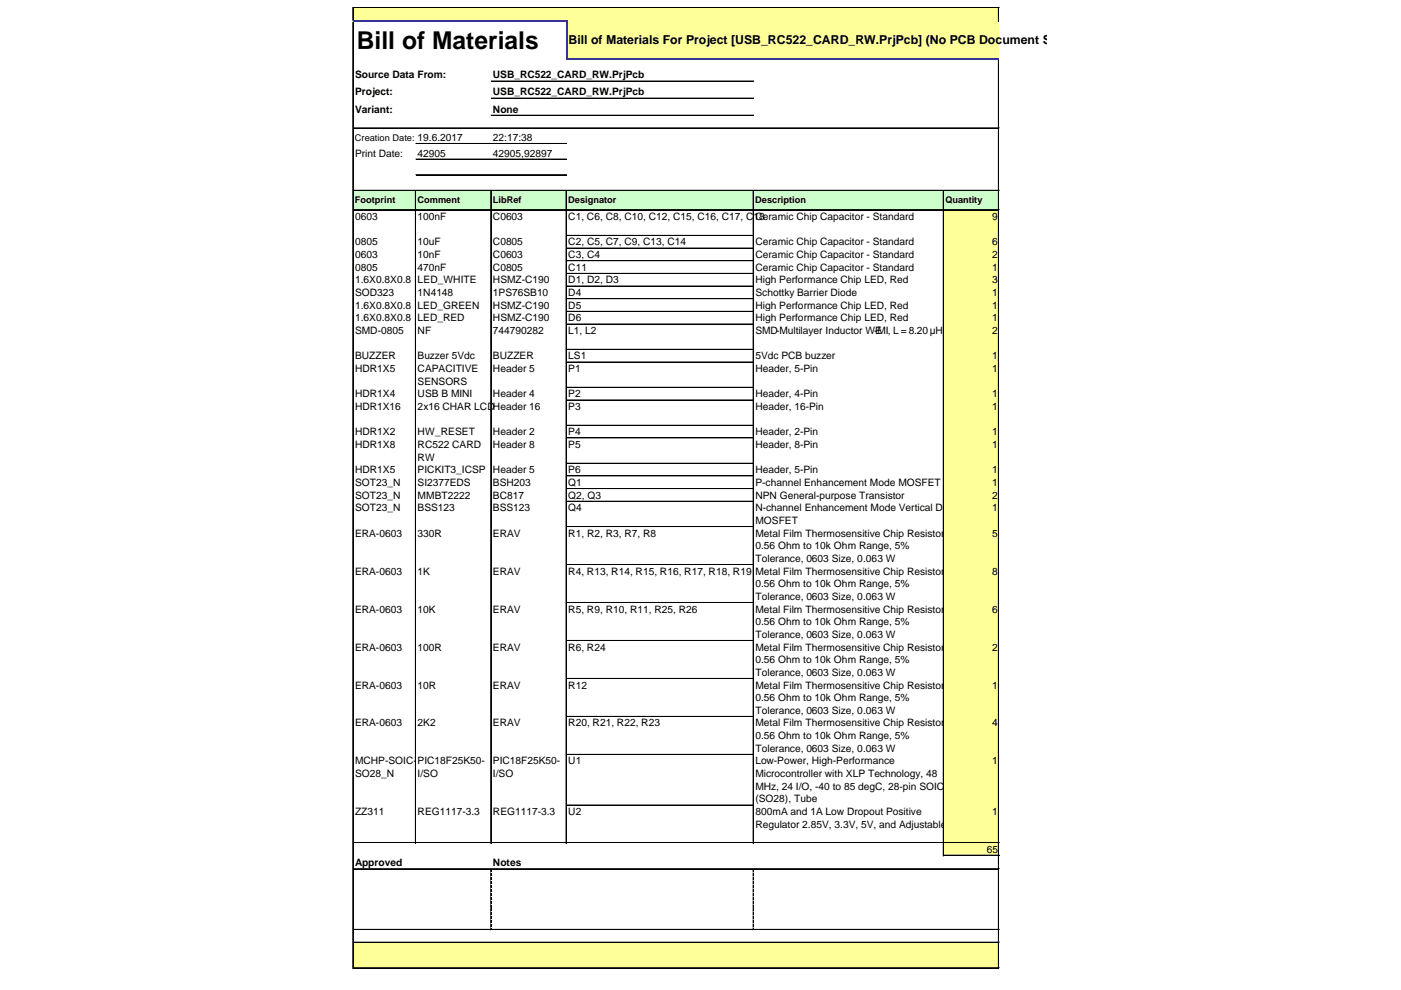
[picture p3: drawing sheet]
<svg xmlns="http://www.w3.org/2000/svg" width="297mm" height="210mm" viewBox="0 0 297 210" stroke-linecap="round" stroke-linejoin="round" font-family="sans-serif">
<defs><g id="words">
<text font-size="5.2" x="75.7" y="10.3">Bill of Materials</text>
<text font-size="2.6" x="120.5" y="9.4">Bill of Materials For Project [USB_RC522_CARD_RW.PrjPcb] (No PCB Document Selected)</text>
<g font-size="2.2">
<text x="75.3" y="16.6">Source Data From:</text>
<text x="104.5" y="16.6">USB_RC522_CARD_RW.PrjPcb</text>
<text x="75.3" y="20.2">Project:</text>
<text x="75.3" y="23.9">Variant:</text>
<text x="104.5" y="20.2">USB_RC522_CARD_RW.PrjPcb</text>
<text x="104.5" y="23.9">None</text>
<text x="104.5" y="29.9">22:17:38</text>
<text x="75.3" y="33.2">Print Date:</text>
<text x="88.6" y="33.2">42905</text>
<text x="104.5" y="33.2">42905,92897</text>
<text x="75.3" y="46.7">0603</text>
<text x="88.6" y="46.7">100nF</text>
<text x="104.5" y="46.7">C0603</text>
<text x="120.5" y="46.7">C1, C6, C8, C10, C12, C15, C16, C17, C18</text>
<text x="160.2" y="46.7">Ceramic Chip Capacitor - Standard</text>
<text x="210.3" y="46.7">9</text>
<text x="75.3" y="52">0805</text>
<text x="88.6" y="52">10uF</text>
<text x="104.5" y="52">C0805</text>
<text x="120.5" y="52">C2, C5, C7, C9, C13, C14</text>
<text x="160.2" y="52">Ceramic Chip Capacitor - Standard</text>
<text x="210.3" y="52">6</text>
<text x="75.3" y="54.7">0603</text>
<text x="75.3" y="57.4">0805</text>
<text x="88.6" y="54.7">10nF</text>
<text x="88.6" y="57.4">470nF</text>
<text x="104.5" y="54.7">C0603</text>
<text x="104.5" y="57.4">C0805</text>
<text x="120.5" y="54.7">C3, C4</text>
<text x="120.5" y="57.4">C11</text>
<text x="160.2" y="54.7">Ceramic Chip Capacitor - Standard</text>
<text x="160.2" y="57.4">Ceramic Chip Capacitor - Standard</text>
<text x="210.3" y="54.7">2</text>
<text x="210.3" y="57.4">1</text>
<text x="75.3" y="60.1">1.6X0.8X0.8</text>
<text x="75.3" y="62.8">SOD323</text>
<text x="75.3" y="65.5">1.6X0.8X0.8</text>
<text x="88.6" y="60.1">LED_WHITE</text>
<text x="88.6" y="62.8">1N4148</text>
<text x="88.6" y="65.5">LED_GREEN</text>
<text x="104.5" y="60.1">HSMZ-C190</text>
<text x="104.5" y="62.8">1PS76SB10</text>
<text x="104.5" y="65.5">HSMZ-C190</text>
<text x="120.5" y="60.1">D1, D2, D3</text>
<text x="120.5" y="62.8">D4</text>
<text x="120.5" y="65.5">D5</text>
<text x="160.2" y="60.1">High Performance Chip LED, Red</text>
<text x="160.2" y="62.8">Schottky Barrier Diode</text>
<text x="160.2" y="65.5">High Performance Chip LED, Red</text>
<text x="210.3" y="60.1">3</text>
<text x="210.3" y="62.8">1</text>
<text x="210.3" y="65.5">1</text>
<text x="75.3" y="68.2">1.6X0.8X0.8</text>
<text x="75.3" y="70.8">SMD-0805</text>
<text x="88.6" y="68.2">LED_RED</text>
<text x="88.6" y="70.8">NF</text>
<text x="104.5" y="68.2">HSMZ-C190</text>
<text x="104.5" y="70.8">744790282</text>
<text x="120.5" y="68.2">D6</text>
<text x="120.5" y="70.8">L1, L2</text>
<text x="160.2" y="68.2">High Performance Chip LED, Red</text>
<text x="160.2" y="70.8">SMD-Multilayer Inductor W-E</text>
<text x="186" y="70.8">MI, L = 8.20µH</text>
<text x="210.3" y="68.2">1</text>
<text x="210.3" y="70.8">2</text>
<text x="75.3" y="76.2">BUZZER</text>
<text x="88.6" y="76.2">Buzzer 5Vdc</text>
<text x="104.5" y="76.2">BUZZER</text>
<text x="120.5" y="76.2">LS1</text>
<text x="160.2" y="76.2">5Vdc PCB buzzer</text>
<text x="210.3" y="76.2">1</text>
<text x="75.3" y="78.9">HDR1X5</text>
<text x="88.6" y="78.9">CAPACITIVE</text>
<text x="88.6" y="81.6">SENSORS</text>
<text x="104.5" y="78.9">Header 5</text>
<text x="120.5" y="78.9">P1</text>
<text x="160.2" y="78.9">Header, 5-Pin</text>
<text x="210.3" y="78.9">1</text>
<text x="75.3" y="84.3">HDR1X4</text>
<text x="75.3" y="86.9">HDR1X16</text>
<text x="88.6" y="84.3">USB B MINI</text>
<text x="88.6" y="86.9">2x16 CHAR LCDHeader 16</text>
<text x="104.5" y="84.3">Header 4</text>
<text x="120.5" y="84.3">P2</text>
<text x="120.5" y="86.9">P3</text>
<text x="160.2" y="84.3">Header, 4-Pin</text>
<text x="160.2" y="86.9">Header, 16-Pin</text>
<text x="210.3" y="84.3">1</text>
<text x="210.3" y="86.9">1</text>
<text x="75.3" y="92.3">HDR1X2</text>
<text x="75.3" y="95">HDR1X8</text>
<text x="88.6" y="92.3">HW_RESET</text>
<text x="88.6" y="95">RC522 CARD</text>
<text x="104.5" y="92.3">Header 2</text>
<text x="104.5" y="95">Header 8</text>
<text x="120.5" y="92.3">P4</text>
<text x="120.5" y="95">P5</text>
<text x="160.2" y="92.3">Header, 2-Pin</text>
<text x="160.2" y="95">Header, 8-Pin</text>
<text x="210.3" y="92.3">1</text>
<text x="210.3" y="95">1</text>
<text x="75.3" y="100.4">HDR1X5</text>
<text x="88.6" y="97.7">RW</text>
<text x="88.6" y="100.4">PICKIT3_ICSP</text>
<text x="104.5" y="100.4">Header 5</text>
<text x="120.5" y="100.4">P6</text>
<text x="160.2" y="100.4">Header, 5-Pin</text>
<text x="210.3" y="100.4">1</text>
<text x="75.3" y="103">SOT23_N</text>
<text x="75.3" y="105.7">SOT23_N</text>
<text x="88.6" y="103">SI2377EDS</text>
<text x="88.6" y="105.7">MMBT2222</text>
<text x="104.5" y="103">BSH203</text>
<text x="104.5" y="105.7">BC817</text>
<text x="120.5" y="103">Q1</text>
<text x="120.5" y="105.7">Q2, Q3</text>
<text x="160.2" y="103">P-channel Enhancement Mode MOSFET</text>
<text x="160.2" y="105.7">NPN General-purpose Transistor</text>
<text x="210.3" y="103">1</text>
<text x="210.3" y="105.7">2</text>
<text x="75.3" y="108.4">SOT23_N</text>
<text x="75.3" y="113.8">ERA-0603</text>
<text x="88.6" y="108.4">BSS123</text>
<text x="88.6" y="113.8">330R</text>
<text x="104.5" y="108.4">BSS123</text>
<text x="104.5" y="113.8">ERAV</text>
<text x="120.5" y="108.4">Q4</text>
<text x="120.5" y="113.8">R1, R2, R3, R7, R8</text>
<text x="160.2" y="108.4">N-channel Enhancement Mode Vertical D-</text>
<text x="160.2" y="111.1">MOSFET</text>
<text x="160.2" y="113.8">Metal Film Thermosensitive Chip Resistor,</text>
<text x="210.3" y="108.4">1</text>
<text x="210.3" y="113.8">5</text>
<text x="160.2" y="116.5">0.56 Ohm to 10k Ohm Range, 5%</text>
<text x="160.2" y="119.1">Tolerance, 0603 Size, 0.063 W</text>
<text x="75.3" y="121.8">ERA-0603</text>
<text x="88.6" y="121.8">1K</text>
<text x="104.5" y="121.8">ERAV</text>
<text x="120.5" y="121.8">R4, R13, R14, R15, R16, R17, R18, R19</text>
<text x="160.2" y="121.8">Metal Film Thermosensitive Chip Resistor,</text>
<text x="160.2" y="124.5">0.56 Ohm to 10k Ohm Range, 5%</text>
<text x="210.3" y="121.8">8</text>
<text x="75.3" y="129.9">ERA-0603</text>
<text x="88.6" y="129.9">10K</text>
<text x="104.5" y="129.9">ERAV</text>
<text x="120.5" y="129.9">R5, R9, R10, R11, R25, R26</text>
<text x="160.2" y="127.2">Tolerance, 0603 Size, 0.063 W</text>
<text x="160.2" y="129.9">Metal Film Thermosensitive Chip Resistor,</text>
<text x="210.3" y="129.9">6</text>
<text x="75.3" y="137.9">ERA-0603</text>
<text x="88.6" y="137.9">100R</text>
<text x="104.5" y="137.9">ERAV</text>
<text x="120.5" y="137.9">R6, R24</text>
<text x="160.2" y="132.6">0.56 Ohm to 10k Ohm Range, 5%</text>
<text x="160.2" y="135.2">Tolerance, 0603 Size, 0.063 W</text>
<text x="160.2" y="137.9">Metal Film Thermosensitive Chip Resistor,</text>
<text x="210.3" y="137.9">2</text>
<text x="160.2" y="140.6">0.56 Ohm to 10k Ohm Range, 5%</text>
<text x="160.2" y="143.3">Tolerance, 0603 Size, 0.063 W</text>
<text x="75.3" y="146">ERA-0603</text>
<text x="88.6" y="146">10R</text>
<text x="104.5" y="146">ERAV</text>
<text x="120.5" y="146">R12</text>
<text x="160.2" y="146">Metal Film Thermosensitive Chip Resistor,</text>
<text x="160.2" y="148.7">0.56 Ohm to 10k Ohm Range, 5%</text>
<text x="210.3" y="146">1</text>
<text x="75.3" y="154">ERA-0603</text>
<text x="88.6" y="154">2K2</text>
<text x="104.5" y="154">ERAV</text>
<text x="120.5" y="154">R20, R21, R22, R23</text>
<text x="160.2" y="151.3">Tolerance, 0603 Size, 0.063 W</text>
<text x="160.2" y="154">Metal Film Thermosensitive Chip Resistor,</text>
<text x="210.3" y="154">4</text>
<text x="160.2" y="156.7">0.56 Ohm to 10k Ohm Range, 5%</text>
<text x="160.2" y="159.4">Tolerance, 0603 Size, 0.063 W</text>
<text x="75.3" y="162.1">MCHP-SOIC-</text>
<text x="75.3" y="164.8">SO28_N</text>
<text x="88.6" y="162.1">PIC18F25K50-</text>
<text x="88.6" y="164.8">I/SO</text>
<text x="104.5" y="162.1">PIC18F25K50-</text>
<text x="104.5" y="164.8">I/SO</text>
<text x="120.5" y="162.1">U1</text>
<text x="160.2" y="162.1">Low-Power, High-Performance</text>
<text x="160.2" y="164.8">Microcontroller with XLP Technology, 48</text>
<text x="160.2" y="167.5">MHz, 24 I/O, -40 to 85 degC, 28-pin SOIC</text>
<text x="210.3" y="162.1">1</text>
<text x="75.3" y="172.8">ZZ311</text>
<text x="88.6" y="172.8">REG1117-3.3</text>
<text x="104.5" y="172.8">REG1117-3.3</text>
<text x="120.5" y="172.8">U2</text>
<text x="160.2" y="170.1">(SO28), Tube</text>
<text x="160.2" y="172.8">800mA and 1A Low Dropout Positive</text>
<text x="210.3" y="172.8">1</text>
<text x="160.2" y="175.5">Regulator 2.85V, 3.3V, 5V, and Adjustable</text>
<text x="75.3" y="183.6">Approved</text>
<text x="104.5" y="183.6">Notes</text>
<text x="209.2" y="180.9">65</text>
</g>
<g font-size="2">
<text x="75.3" y="29.9">Creation Date: 19.6.2017</text>
<text x="75.3" y="43.1">Footprint</text>
<text x="88.5" y="43.1">Comment</text>
<text x="104.5" y="43.1">LibRef</text>
<text x="120.5" y="43.1">Designator</text>
<text x="160.1" y="43.1">Description</text>
<text x="200.4" y="43.1">Quantity</text>
</g>
</g></defs>
<g fill="#ff9">
<path d="M74.9 1.7h136.9v2.8h-136.9z"/>
<path d="M120.1 4.5h91.7v7.9h-91.7z"/>
</g>
<path d="M74.9 40.4h136.9v4.2h-136.9z" fill="#cfc"/>
<g fill="#ff9">
<path d="M200.1 44.5h11.7v5.4h-11.7z"/>
<path d="M200.1 49.9h11.7v2.7h-11.7z"/>
<path d="M200.1 52.6h11.7v2.7h-11.7z"/>
<path d="M200.1 55.3h11.7v2.7h-11.7z"/>
<path d="M200.1 58h11.7v2.7h-11.7z"/>
<path d="M200.1 60.6h11.7v2.8h-11.7z"/>
<path d="M200.1 63.3h11.7v2.7h-11.7z"/>
<path d="M200.1 66h11.7v2.7h-11.7z"/>
<path d="M200.1 68.7h11.7v5.4h-11.7z"/>
<path d="M200.1 74.1h11.7v2.7h-11.7z"/>
<path d="M200.1 76.7h11.7v5.4h-11.7z"/>
<path d="M200.1 82.1h11.7v2.7h-11.7z"/>
<path d="M200.1 84.8h11.7v5.4h-11.7z"/>
<path d="M200.1 90.2h11.7v2.7h-11.7z"/>
<path d="M200.1 92.8h11.7v5.4h-11.7z"/>
<path d="M200.1 98.2h11.7v2.7h-11.7z"/>
<path d="M200.1 100.9h11.7v2.7h-11.7z"/>
<path d="M200.1 103.6h11.7v2.7h-11.7z"/>
<path d="M200.1 106.3h11.7v5.4h-11.7z"/>
<path d="M200.1 111.6h11.7v8.1h-11.7z"/>
<path d="M200.1 119.7h11.7v8.1h-11.7z"/>
<path d="M200.1 127.7h11.7v8.1h-11.7z"/>
<path d="M200.1 135.8h11.7v8.1h-11.7z"/>
<path d="M200.1 143.8h11.7v8.1h-11.7z"/>
<path d="M200.1 151.9h11.7v8.1h-11.7z"/>
<path d="M200.1 159.9h11.7v10.8h-11.7z"/>
<path d="M200.1 170.7h11.7v8.1h-11.7z"/>
<path d="M200.1 178.7h11.7v2.7h-11.7z"/>
<path d="M74.9 199.9h136.9v5.4h-136.9z"/>
</g>
<g fill="none" stroke="#000" stroke-width=".21">
<path d="M74.8 1.6v2.7M74.8 4.7v200.7M74.9 1.6v2.7M74.9 4.7v200.7M75 1.6h136.9M75 1.7h136.9M104.1 17.2h55.7M104.1 17.3h55.7M211.7 1.8v2.7M211.7 12.6v192.8M211.8 1.8v2.7M211.8 12.6v192.8"/>
<path d="M75 27.1h136.9M75 27.2h136.9M88.2 30.4h31.9M88.2 30.5h31.9M88.2 33.7h31.9M88.2 33.8h31.9M88.2 37h31.9M88.2 37.1h31.9M104.1 20.8h55.7M104.1 20.9h55.7M104.1 24.4h55.7M104.1 24.5h55.7"/>
<path d="M75 40.3h136.9M75 40.4h136.9M75 44.4h136.9M75 44.5h136.9M88.1 40.6v138.2M88.2 40.6v138.2M104 40.6v138.2M104.1 40.6v138.2M120 40.6v138.2M120.1 40.6v138.2M120.2 49.9h39.5M120.2 52.6h39.5"/>
<path d="M120.2 55.3h39.5M120.2 58h39.5M159.7 40.6v138.2M159.8 40.6v138.2M200 40.6v140.9M200.1 40.6v140.9M120.2 60.6h39.5M120.2 63.3h39.5M120.2 66h39.5M120.2 68.7h39.5M120.2 74.1h39.5M120.2 76.7h39.5"/>
<path d="M120.2 82.1h39.5M120.2 84.8h39.5M120.2 90.2h39.5M120.2 92.8h39.5M120.2 98.2h39.5M120.2 100.9h39.5M120.2 103.6h39.5M120.2 106.3h39.5M120.2 111.6h39.5M120.2 119.7h39.5M120.2 127.7h39.5M120.2 135.8h39.5"/>
<path d="M120.2 143.8h39.5M120.2 151.9h39.5M120.2 159.9h39.5M75 178.6h136.9M75 178.7h136.9M120.2 170.7h39.5M75 184.2h136.9M75 184.3h136.9M75 197.1h136.9M75 197.2h136.9M75 199.8h136.9M75 199.9h136.9"/>
<path d="M104 184.5v.4M104 185.1v.6M104 186v.6M104 186.8v.6M104 187.6v.6M104 188.5v.6M104 189.3v.6M104 190.1v.6M104 191v.6M104 191.8v.6M104 192.6v.6M104 193.5v.6"/>
<path d="M104 194.3v.6M104 195.1v.6M104 196v.6M104 196.8v.4M159.7 184.5v.4M159.7 185.1v.6M159.7 186v.6M159.7 186.8v.6M159.7 187.6v.6M159.7 188.5v.6M159.7 189.3v.6M159.7 190.1v.6"/>
<path d="M159.7 191v.6M159.7 191.8v.6M159.7 192.6v.6M159.7 193.5v.6M159.7 194.3v.6M159.7 195.1v.6M159.7 196v.6M159.7 196.8v.4M200.2 181.3h11.7M200.2 181.4h11.7M75 205.2h136.9M75 205.3h136.9"/>
</g>
<path d="M120.1 4.7v7.9" fill="none" stroke="#339" stroke-width=".38"/>
<g fill="#000">
<path d="M104 184.5h.2v.4h-.2zM104 185.1h.2v.6h-.2zM104 186h.2v.6h-.2zM104 186.8h.2v.6h-.2zM104 187.6h.2v.6h-.2zM104 188.5h.2v.6h-.2zM104 189.3h.2v.6h-.2zM104 190.1h.2v.6h-.2zM104 191h.2v.6h-.2zM104 191.8h.2v.6h-.2zM104 192.6h.2v.6h-.2zM104 193.5h.2v.6h-.2z"/>
<path d="M104 194.3h.2v.6h-.2zM104 195.1h.2v.6h-.2zM104 196h.2v.6h-.2zM104 196.8h.2v.4h-.2zM159.7 184.5h.2v.4h-.2zM159.7 185.1h.2v.6h-.2zM159.7 186h.2v.6h-.2zM159.7 186.8h.2v.6h-.2zM159.7 187.6h.2v.6h-.2zM159.7 188.5h.2v.6h-.2zM159.7 189.3h.2v.6h-.2zM159.7 190.1h.2v.6h-.2z"/>
<path d="M159.7 191h.2v.6h-.2zM159.7 191.8h.2v.6h-.2zM159.7 192.6h.2v.6h-.2zM159.7 193.5h.2v.6h-.2zM159.7 194.3h.2v.6h-.2zM159.7 195.1h.2v.6h-.2zM159.7 196h.2v.6h-.2zM159.7 196.8h.2v.4h-.2z"/>
</g>
<path d="M74.8 4.5h45.5M120.3 12.4h91.6" fill="none" stroke="#339" stroke-width=".42"/>
<use href="#words"/>
</svg>
